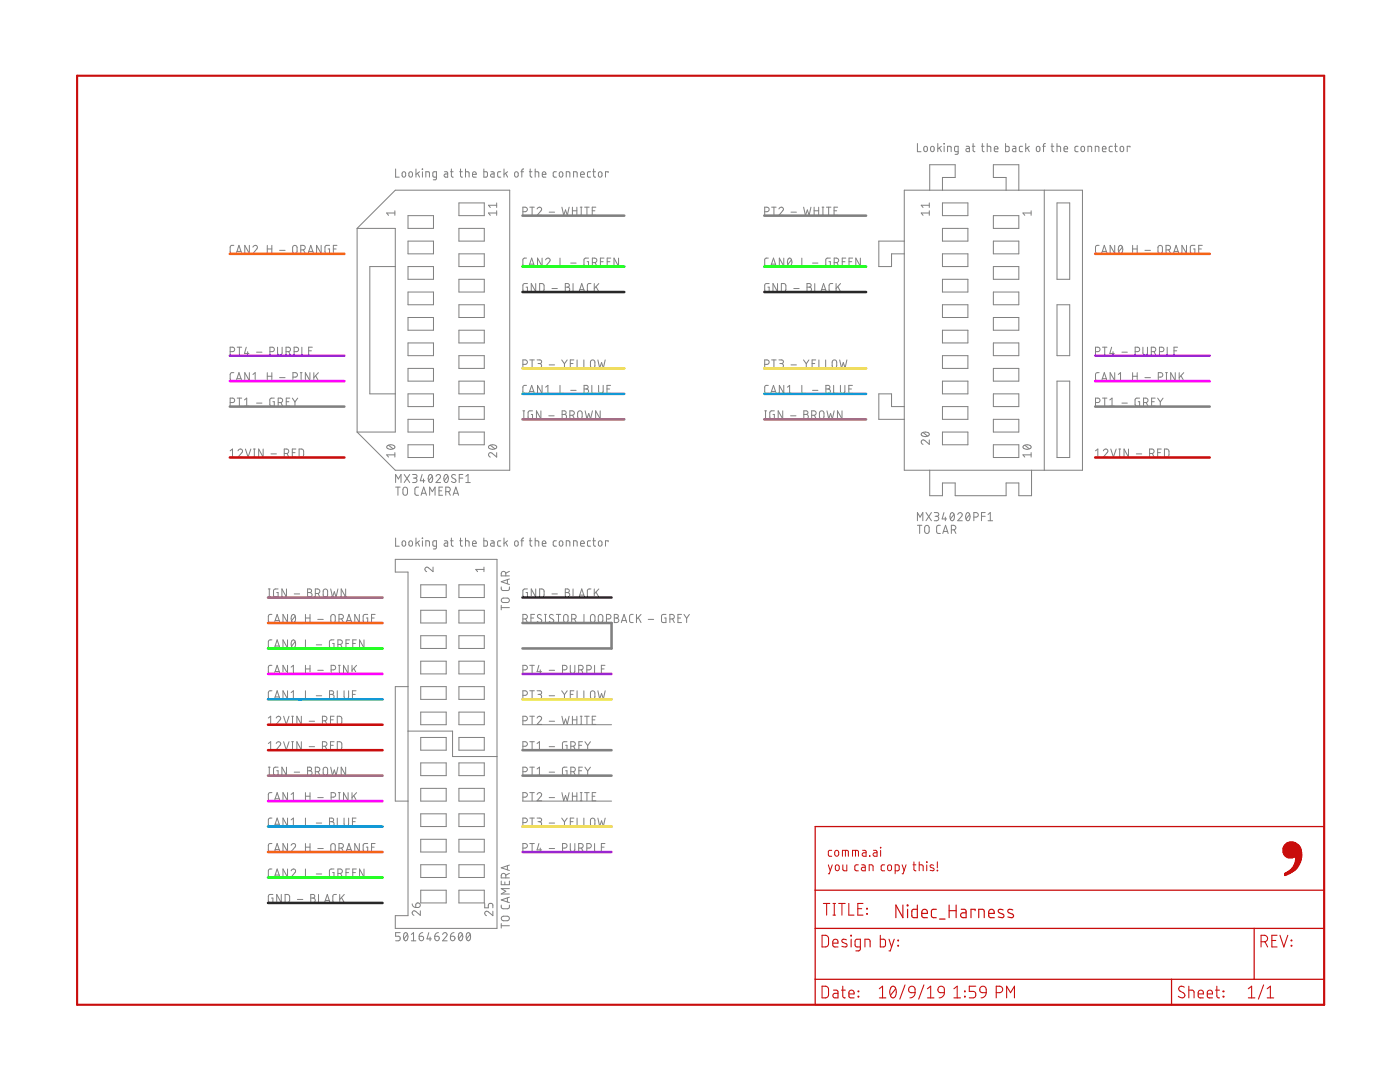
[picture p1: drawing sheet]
<svg xmlns="http://www.w3.org/2000/svg" width="279mm" height="216mm" viewBox="0 0 279 216" stroke-linecap="round" stroke-linejoin="round" font-family="sans-serif">
<g fill="none" stroke="#808080" stroke-width=".2">
<path d="M79 33.7v1.6h.7M80.3 34.4l.3-.1 .3 .1 .1 .6a.36 .36 0 0 1-.4 .3 .36 .36 0 0 1-.4-.3zM81.7 34.4l.3-.1 .2 .1 .1 .6a.36 .36 0 0 1-.3 .3 .36 .36 0 0 1-.4-.3zM83 33.7v1.6M83.3 34.6l.4 .7M83.7 34.3l-.7 .5M84.3 33.7v.1zM84.3 34.3v1M85 35.3v-1l.7 .1v.9M87.1 35.3h-.5l-.2-.1 .1-.9h.6v1.5l-.6 .1M88.7 34.3h.5l.1 .2v.8h-.5l-.2-.2 .1-.3 .6-.1M89.9 34.3h.5"/>
<path d="M90.1 33.7v1.5l.3 .1M91.7 34.3h.6M91.9 33.7v1.5l.4 .1M92.9 34.3l.7 .1v.9M92.9 33.7v1.6M94.3 34.8h.7a.38 .38 0 0 0-.2-.5 .38 .38 0 0 0-.5 .3l.1 .7h.6M96.6 33.7v1.6h.5l.2-.2v-.7l-.2-.1h-.5M98 34.3h.4l.2 .2v.8h-.5l-.2-.2 .1-.3 .6-.1M99.9 34.3h-.4l-.2 .2 .1 .8h.5M100.6 33.7v1.6M100.9 34.6l.4 .7M101.3 34.3l-.7 .5"/>
<path d="M102.8 34.4l.3-.1 .2 .1 .1 .6a.36 .36 0 0 1-.3 .3 .36 .36 0 0 1-.4-.3zM103.9 34.3h.6M104.5 33.7l-.2 .1-.2 .2v1.3M105.6 34.3h.6M105.8 33.7v1.5l.4 .1M106.8 34.3l.7 .1v.9M106.8 33.7v1.6M108.2 34.8h.7a.38 .38 0 0 0-.2-.5 .38 .38 0 0 0-.5 .3l.1 .7h.6M111 34.3h-.4l-.2 .2 .1 .8h.5M111.7 34.4l.3-.1 .2 .1 .1 .6a.36 .36 0 0 1-.3 .3 .36 .36 0 0 1-.4-.3zM113 35.3v-1l.7 .1v.9M114.5 35.3v-1l.6 .1 .1 .9"/>
<path d="M115.9 34.8h.7a.38 .38 0 0 0-.3-.5 .38 .38 0 0 0-.4 .3l.1 .7h.6M117.9 34.3h-.5l-.2 .1v.8l.2 .1h.5M118.3 34.3h.6M118.5 33.7v1.5l.4 .1M119.5 34.4l.3-.1 .2 .1 .1 .6a.36 .36 0 0 1-.3 .3 .36 .36 0 0 1-.4-.3zM121.4 34.4v-.1h-.6v1M180.5 38h35.5v55.8h-35.5zM183.1 28.6v1.7h.7M184.5 29.3l.2-.1 .3 .1 .1 .6a.36 .36 0 0 1-.4 .4 .36 .36 0 0 1-.3-.4zM185.5 38v-5.1h5.1v2.5h-2.5v2.6M185.8 29.3l.3-.1 .2 .1 .1 .6a.36 .36 0 0 1-.3 .4 .36 .36 0 0 1-.4-.4zM187.2 28.6v1.7"/>
<path d="M187.5 29.5l.4 .8M187.9 29.2l-.7 .5M188.4 28.6l.1 .1zM188.4 29.2v1.1M189.1 30.3v-1.1l.7 .1v1M191.2 30.3l-.5-.1-.2-.1 .1-.8 .6-.1v1.5l-.6 .1M192.8 29.2l.6 .1 .1 1-.7-.2v-.2l.1-.2 .6-.1M194 29.2h.6M194.2 28.6v1.5l.4 .2M195.9 29.2h.5M196 28.6l.1 1.5 .3 .2M197 29.2l.7 .1v1"/>
<path d="M197 28.6v1.7M198.4 29.7h.8a.38 .38 0 0 0-.3-.5 .38 .38 0 0 0-.5 .3l.1 .7 .7 .1M200.7 28.6v1.7l.6-.1 .1-.8-.2-.2h-.5M200.8 38v-2.6h-2.6v-2.5h5.1v5.1M202.1 29.2h.5l.1 .2v.9l-.5-.1-.2-.2 .1-.2 .6-.2M204.1 29.2h-.5l-.2 .2 .1 .8 .6 .1M204.7 28.6v1.7M205 29.5l.4 .8M205.4 29.2l-.7 .5M206.9 29.3l.3-.1 .2 .1 .1 .6a.36 .36 0 0 1-.3 .4 .36 .36 0 0 1-.4-.4zM208.1 29.2h.5M208.4 38v55.8"/>
<path d="M208.6 28.6l-.3 .3v1.4M209.8 29.2h.5M210 28.6v1.5l.3 .2M210.9 29.2l.7 .1 .1 1M210.9 28.6v1.7M212.3 29.7h.8a.38 .38 0 0 0-.3-.5 .38 .38 0 0 0-.5 .3l.1 .7 .7 .1M215.2 29.2h-.5l-.2 .2 .1 .8 .6 .1M215.8 29.3l.3-.1 .2 .1 .2 .6a.36 .36 0 0 1-.4 .4 .36 .36 0 0 1-.4-.4zM217.1 30.3v-1.1l.7 .1 .1 1M218.6 30.3v-1.1l.7 .1v1M220 29.7h.7a.38 .38 0 0 0-.2-.5 .38 .38 0 0 0-.5 .3l.1 .7 .6 .1M222 29.2h-.5l-.1 .2v.8l.6 .1"/>
<path d="M222.4 29.2h.6M222.6 28.6v1.5l.4 .2M223.6 29.3l.3-.1 .3 .1 .1 .6a.36 .36 0 0 1-.4 .4 .36 .36 0 0 1-.4-.4zM225.5 29.4v-.2h-.5v1.1M46.7 49h-.5l-.3 .3 .1 1.2 .7 .1M47.2 50.6l.5-1.6 .5 1.6M47.3 50.2h.8M49.8 49v1.6l-.9-1.6v1.6M50.5 49.3a.44 .44 0 0 1 .6-.3 .44 .44 0 0 1 .1 .7l-.7 .9h.9M52 50.8h.7M53.3 49v1.6M53.3 49.7h1"/>
<path d="M54.3 49v1.6M55.8 50h1.1M58.5 49.1l.3-.1 .4 .1 .1 1a.44 .44 0 0 1-.5 .5 .44 .44 0 0 1-.4-.5zM60 49.9h.5a.46 .46 0 0 0 .4-.5 .46 .46 0 0 0-.4-.4h-.5v1.6M60.6 49.9l.3 .7M61.5 50.6l.5-1.6 .6 1.6M61.6 50.2h.8M64.1 49v1.6l-.9-1.6v1.6M65.8 49h-.7l-.2 .2 .1 1.3 .8 .1v-.9h-.3M66.5 49.7h.6M67.2 49h-.7v1.6h.7M71.3 45.6h7.6v40.6h-7.6"/>
<path d="M71.3 45.6l7.6-7.6h22.8v55.8h-22.8l-7.6-7.6M71.3 45.6v40.6M78.8 42.1v.9M78.8 42.5h-1.6l.3 .5M78.9 53.2h-5.1v25.4h5.1M81.4 43h5.1v2.6h-5.1zM81.4 48.1h5.1v2.6h-5.1zM81.4 53.2h5.1v2.5h-5.1zM81.4 58.3h5.1v2.5h-5.1zM91.6 40.5h5v2.5h-5zM91.6 45.6h5v2.5h-5zM91.6 50.7h5v2.5h-5z"/>
<path d="M91.6 55.7h5v2.6h-5zM99.1 40.5v.9M99.1 42.1v.9M99.1 42.5h-1.6l.4 .5M99.1 41h-1.6l.4 .4M104.4 42.2h.4a.46 .46 0 0 0 .5-.4 .46 .46 0 0 0-.5-.5h-.4v1.7M105.1 51.5h-.5l-.2 .4v1l.2 .2h.5M105.3 56.6h-.7l-.2 .2 .1 1.3 .8 .1v-.9h-.3M105.6 53.1l.5-1.6 .6 1.6M105.7 52.7h.8M105.7 41.3h.9M106.2 41.3v1.7"/>
<path d="M106.9 56.6v1.6l-.9-1.6v1.6M107.2 41.7a.45 .45 0 0 1 .6-.4 .45 .45 0 0 1 .2 .8l-.8 .9h.9M107.7 56.6h.6l.3 .3v1l-.3 .3h-.6zM108.2 51.5v1.6l-.9-1.6v1.6M108.9 51.9a.45 .45 0 0 1 .6-.4 .45 .45 0 0 1 .2 .7l-.8 .9h.9M109.6 42.3h1.1M110.2 57.6h1M110.4 53.3h.7M111.8 51.5v1.6h.7M112.1 41.3l.4 1.7 .4-1.1 .3 1.1 .4-1.7M112.8 56.6h.5a.36 .36 0 0 1 .3 .3 .36 .36 0 0 1-.3 .4 .46 .46 0 0 1 .4 .5 .46 .46 0 0 1-.4 .4h-.5zM112.8 57.3h.5"/>
<path d="M113.9 52.5h1.1M114.2 41.3v1.7M114.2 42.1h.9M114.4 56.6v1.6h.7M115.1 41.3v1.7M115.6 58.2l.5-1.6 .5 1.6M115.7 57.8h.8M115.8 41.3h.4M115.8 43h.4M116 41.3v1.7M116.7 41.3h.9M117.1 41.3v1.7"/>
<path d="M117.5 51.5h-.7l-.2 .2v1.3l.9 .1v-.9h-.3M117.9 56.6h-.5l-.2 .3v1.1l.2 .2h.5M118.2 42.1h.5M118.2 52.4h.5a.46 .46 0 0 0 .4-.4 .46 .46 0 0 0-.4-.5h-.5v1.6M118.6 56.6v1.6M118.8 52.4l.3 .7M118.9 41.3h-.7v1.7h.7M119 57.2l.5 1M119.5 56.6l-.9 1M119.8 52.2h.6M120.5 51.5h-.7v1.6h.7M121.2 52.2h.5"/>
<path d="M121.9 51.5h-.7v1.6h.7M123.4 51.5v1.6l-.9-1.6v1.6M152.6 42.2h.5a.46 .46 0 0 0 .4-.4 .46 .46 0 0 0-.4-.5h-.5v1.7M153.3 51.5h-.5l-.2 .4v1l.2 .2h.5M153.5 56.6h-.7l-.2 .2v1l.2 .4h.7v-.9h-.3M153.8 53.1l.6-1.6 .5 1.6M154 52.7h.8M154 41.3h.9M154.5 41.3v1.7M155.2 56.6v1.6l-.9-1.6v1.6M155.4 41.7a.44 .44 0 0 1 .7-.4 .44 .44 0 0 1 .1 .8l-.8 .9h1M155.9 56.6h.7l.2 .3v.8l-.2 .5h-.7z"/>
<path d="M156.4 51.5v1.6l-.9-1.6v1.6M157.4 51.6l.2-.1a.95 .95 0 0 1 0 1.6 1.04 1.04 0 0 1-.2-1.5zM157.9 42.3h1M157.9 51.9l-.7 .9M158.4 57.6h1.1M158.6 53.3h.8M160 51.5v1.6h.7M160.4 41.3l.3 1.7 .4-1.1 .4 1.1 .3-1.7M161.1 56.6h.4a.36 .36 0 0 1 .4 .3 .36 .36 0 0 1-.4 .4 .46 .46 0 0 1 .5 .5 .46 .46 0 0 1-.5 .4h-.4zM161.1 57.3h.4M162.2 52.5h1M162.5 42.1h.9"/>
<path d="M162.5 41.3v1.7M162.6 56.6v1.6h.7M163.4 41.3v1.7M163.8 58.2l.6-1.6 .5 1.6M164 57.8h.8M164.1 41.3h.3M164.1 43h.3M164.2 41.3v1.7M164.9 41.3h.9M165.4 41.3v1.7M165.7 51.5h-.7l-.2 .2v1.1l.2 .3h.7v-.9h-.3M166.2 56.6h-.5l-.2 .3 .1 1.2 .6 .1"/>
<path d="M166.5 42.1h.5M166.5 52.4h.4a.46 .46 0 0 0 .5-.4 .46 .46 0 0 0-.5-.5h-.4v1.6M166.9 56.6v1.6M167 52.4l.4 .7M167.2 41.3h-.7v1.7h.7M167.2 57.2l.5 1M167.7 56.6l-.8 1M168.1 52.2h.5M168.8 51.5h-.7v1.6h.7M169.4 52.2h.6M170.2 51.5h-.8v1.6h.8M171.7 51.5v1.6l-.9-1.6v1.6"/>
<path d="M180.5 48.1h-5.1v5.1h2.5v-2.5h2.6M185.5 42.5h-1.6l.3 .5M185.5 41h-1.6l.3 .4M185.5 40.5v.9M185.5 42.1v.9M188.1 40.5h5.1v2.5h-5.1zM188.1 45.6h5.1v2.5h-5.1zM188.1 50.7h5.1v2.5h-5.1zM188.1 55.7h5.1v2.6h-5.1zM198.2 43h5.1v2.6h-5.1zM198.2 48.1h5.1v2.6h-5.1zM198.2 53.2h5.1v2.5h-5.1z"/>
<path d="M198.2 58.3h5.1v2.5h-5.1zM205.8 42.5h-1.6l.3 .5M205.8 42.1v.9M210.9 40.5h2.6v15.2h-2.6zM219.4 49h-.5l-.3 .3 .1 1.2 .7 .1M219.9 50.6l.5-1.6 .5 1.6M220 50.2h.8M222.5 49v1.6l-.9-1.6v1.6M223.4 49.1l.2-.1a.97 .97 0 0 1 0 1.6 1.02 1.02 0 0 1-.2-1.5zM224 49.3l-.7 .9M224.7 50.8h.7M226 49.7h.9"/>
<path d="M226 49v1.6M226.9 49v1.6M228.5 50h1.1M231.2 49.1l.3-.1 .4 .1 .1 1a.44 .44 0 0 1-.5 .5 .44 .44 0 0 1-.4-.5zM232.7 49.9h.5a.46 .46 0 0 0 .4-.5 .46 .46 0 0 0-.4-.4h-.5v1.6M233.3 49.9l.3 .7M234.2 50.6l.5-1.6 .6 1.6M234.3 50.2h.8M236.8 49v1.6l-.9-1.6v1.6M238.5 49h-.7l-.2 .2v1l.2 .3 .7 .1v-.9h-.3M239.2 49.7h.6M239.9 49h-.7v1.6h.7"/>
<path d="M45.9 70.2h.5a.44 .44 0 0 0 .4-.5 .44 .44 0 0 0-.4-.4h-.5v1.6M46.7 74.4h-.5l-.3 .3 .1 1.1 .2 .1 .5 .1M47.2 76l.5-1.6 .5 1.6M47.3 75.6h.8M47.3 69.3h.9M47.3 79.4h.9M47.8 69.3v1.6M47.8 79.4v1.6M48.8 79.8l.4-.4v1.6M49.1 69.3l-.3 1.2h.9M49.4 70.2v.7M49.8 74.4v1.6l-.9-1.6v1.6"/>
<path d="M50.5 76h.9M50.5 74.7l.4-.3v1.6M51.2 70.3h1.1M52 76.2h.7M53.3 74.4v1.6M53.3 75.1h1M53.9 70.2h.4a.44 .44 0 0 0 .5-.5 .44 .44 0 0 0-.5-.4h-.4v1.6M54.3 74.4v1.6M54.7 79.4l-.6 .1-.2 .2-.1 1 .3 .3h.6v-.8h-.2M55.4 69.3v1.1a.46 .46 0 0 0 .4 .5 .46 .46 0 0 0 .5-.5v-1.1M55.8 75.4h1.1M57.1 70.2h.4a.44 .44 0 0 0 .5-.5 .44 .44 0 0 0-.5-.4h-.4v1.6"/>
<path d="M57.6 70.2l.4 .7M57.8 79.4h-.7v1.6h.7M58.3 79.4l.6 .8M58.5 75.2h.4a.44 .44 0 0 0 .5-.4 .44 .44 0 0 0-.5-.4h-.4v1.6M58.7 70.2h.5a.44 .44 0 0 0 .4-.5 .44 .44 0 0 0-.4-.4h-.5v1.6M59.4 79.4l-.5 .8M59.9 76h.4M59.9 74.4h.4M60.1 74.4v1.6M60.2 69.3v1.6h.8M61.6 70h.5M61.8 74.4v1.6l-.9-1.6v1.6"/>
<path d="M62.3 69.3h-.7v1.6h.7M62.6 74.4v1.6M63 75l.5 1M63.5 74.4l-.9 1M81.4 63.4h5.1v2.5h-5.1zM81.4 68.4h5.1v2.6h-5.1zM81.4 73.5h5.1v2.6h-5.1zM81.4 78.6h5.1v2.5h-5.1zM91.6 60.8h5v2.6h-5zM91.6 65.9h5v2.5h-5zM91.6 71h5v2.5h-5zM91.6 76.1h5v2.5h-5z"/>
<path d="M104.4 72.7h.4a.44 .44 0 0 0 .5-.4 .44 .44 0 0 0-.5-.5h-.4v1.6M105.1 76.9h-.5l-.2 .4v1l.2 .2h.5M105.6 78.5l.5-1.6 .6 1.6M105.7 78.1h.8M105.7 71.8h.9M106.2 71.8v1.6M107.2 71.8h.5a.36 .36 0 0 1 .4 .4 .36 .36 0 0 1-.4 .3h-.3M107.7 72.5a.44 .44 0 0 1 .4 .5 .44 .44 0 0 1-.4 .4h-.5M108.2 76.9v1.6l-.9-1.6v1.6M108.9 78.5h.9M108.9 77.3l.4-.4v1.6M109.6 72.8h1.1"/>
<path d="M110.4 78.7h.7M111.8 76.9v1.6h.7M112.1 71.8l.5 .8M112.6 72.6v.8M113.2 71.8l-.6 .8M113.8 72.5h.6M113.9 77.9h1.1M114.5 71.8h-.7v1.6h.7M115.2 71.8v1.6h.7M116.5 71.8v1.6h.7M116.6 76.9h.4a.36 .36 0 0 1 .4 .4 .36 .36 0 0 1-.4 .3 .44 .44 0 0 1 .5 .5 .44 .44 0 0 1-.5 .4h-.4zM116.6 77.6h.4"/>
<path d="M118 71.9l.3-.1 .3 .1 .1 1.1a.44 .44 0 0 1-.4 .4 .44 .44 0 0 1-.5-.4zM118.1 76.9v1.6h.7M119.3 71.8l.4 1.6 .4-1.1 .3 1.1 .4-1.6M119.5 76.9v1.2a.46 .46 0 0 0 .4 .4 .46 .46 0 0 0 .5-.4v-1.2M121.1 77.6h.6M121.9 76.9h-.8v1.6h.8M152.6 72.7h.5a.44 .44 0 0 0 .4-.4 .44 .44 0 0 0-.4-.5h-.5v1.6M153.3 76.9h-.5l-.2 .4v1l.2 .2h.5M153.8 78.5l.6-1.6 .5 1.6M154 78.1h.8M154 71.8h.9M154.5 71.8v1.6"/>
<path d="M155.4 71.8h.6a.36 .36 0 0 1 .4 .4 .36 .36 0 0 1-.4 .3h-.4M155.9 72.5a.44 .44 0 0 1 .5 .5 .44 .44 0 0 1-.5 .4h-.5M156.4 76.9v1.6l-.9-1.6v1.6M157.1 78.5h1M157.1 77.3l.5-.4v1.6M157.9 72.8h1M158.6 78.7h.8M160 76.9v1.6h.7M160.4 71.8l.5 .8M160.9 72.6v.8M161.4 71.8l-.5 .8M162.1 72.5h.5"/>
<path d="M162.2 77.9h1M162.8 71.8h-.7v1.6h.7M163.4 71.8v1.6h.7M164.8 71.8v1.6h.7M164.8 76.9h.5a.36 .36 0 0 1 .3 .4 .36 .36 0 0 1-.3 .3 .44 .44 0 0 1 .4 .5 .44 .44 0 0 1-.4 .4h-.5zM164.8 77.6h.5M166.2 71.9l.3-.1 .4 .1 .1 1.1a.46 .46 0 0 1-.5 .4 .46 .46 0 0 1-.4-.4zM166.4 76.9v1.6h.7M167.6 71.8l.3 1.6 .4-1.1 .4 1.1 .3-1.6M167.7 76.9v1.2a.44 .44 0 0 0 .5 .4 .44 .44 0 0 0 .4-.4v-1.2M169.4 77.6h.5M170.1 76.9h-.7v1.6h.7"/>
<path d="M188.1 60.8h5.1v2.6h-5.1zM188.1 65.9h5.1v2.5h-5.1zM188.1 71h5.1v2.5h-5.1zM188.1 76.1h5.1v2.5h-5.1zM198.2 63.4h5.1v2.5h-5.1zM198.2 68.4h5.1v2.6h-5.1zM198.2 73.5h5.1v2.6h-5.1zM198.2 78.6h5.1v2.5h-5.1zM210.9 60.8h2.6v10.2h-2.6zM210.9 76.1h2.6v15.2h-2.6zM218.6 70.2h.5a.44 .44 0 0 0 .4-.5 .44 .44 0 0 0-.4-.4h-.5v1.6M219.4 74.4h-.5l-.3 .3 .1 1.1 .2 .1 .5 .1"/>
<path d="M219.9 76l.5-1.6 .5 1.6M220 75.6h.8M220 69.3h.9M220 79.4h.9M220.5 69.3v1.6M220.5 79.4v1.6M221.5 79.8l.4-.4v1.6M221.8 69.3l-.3 1.2h.9M222.1 70.2v.7M222.5 74.4v1.6l-.9-1.6v1.6M223.2 76h.9M223.2 74.7l.4-.3v1.6"/>
<path d="M223.9 70.3h1.1M224.7 76.2h.7M226 75.1h.9M226 74.4v1.6M226.5 70.2h.5a.44 .44 0 0 0 .5-.5 .44 .44 0 0 0-.5-.4h-.5v1.6M226.9 74.4v1.6M227.4 79.4l-.6 .1-.2 .2-.1 1 .3 .3h.6v-.8h-.2M228.1 69.3v1.1a.46 .46 0 0 0 .4 .5 .46 .46 0 0 0 .5-.5v-1.1M228.5 75.4h1.1M229.8 70.2h.4a.44 .44 0 0 0 .5-.5 .44 .44 0 0 0-.5-.4h-.4v1.6M230.3 70.2l.4 .7M230.5 79.4h-.7v1.6h.7"/>
<path d="M231 79.4l.6 .8M231.2 75.2h.4a.44 .44 0 0 0 .5-.4 .44 .44 0 0 0-.5-.4h-.4v1.6M231.4 70.2h.5a.44 .44 0 0 0 .4-.5 .44 .44 0 0 0-.4-.4h-.5v1.6M232.1 79.4l-.5 .8M232.6 76h.4M232.6 74.4h.4M232.8 74.4v1.6M232.9 69.3v1.6h.8M234.3 70h.5M234.5 74.4v1.6l-.9-1.6v1.6M235 69.3h-.7v1.6h.7M235.3 74.4v1.6"/>
<path d="M235.7 75l.5 1M236.2 74.4l-.9 1M45.9 80.3h.5a.44 .44 0 0 0 .4-.4 .44 .44 0 0 0-.4-.5h-.5v1.6M45.9 90l.5-.4v1.6M45.9 91.2h.9M47.5 90a.45 .45 0 0 1 .6-.4 .45 .45 0 0 1 .2 .7l-.8 .9h.9M48.8 81h.9M49 89.6l.5 1.6 .6-1.6M50.6 91.2h.3M50.6 89.6h.3M50.8 89.6v1.6M51.2 80.4h1.1"/>
<path d="M52.5 89.6v1.6l-.9-1.6v1.6M54.1 90.6h1.1M55.5 80.3h.5a.44 .44 0 0 0 .4-.4 .44 .44 0 0 0-.4-.5h-.5v1.6M56 80.3l.4 .7M56.7 90.5h.5a.44 .44 0 0 0 .4-.5 .44 .44 0 0 0-.4-.4h-.5v1.6M57.1 80.2h.6M57.3 90.5l.3 .7M58.3 90.3h.6M58.9 80.2v.8M59.1 89.6h-.8v1.6h.8M59.7 89.6h.6l.3 .3v.9l-.3 .4h-.6zM77.3 89a1 1 0 0 1 1.5 .2 .95 .95 0 0 1-1.6 0z"/>
<path d="M77.5 88.8l.9 .8M78.8 90.8h-1.6l.3 .4M78.8 90.3v.9M79 96.3v-1.6l.5 .9 .5-.9v1.6M79 97.2h.9M79.4 97.2v1.6M80.5 97.3l.4-.1 .3 .1 .1 1.1a.46 .46 0 0 1-.4 .4 .46 .46 0 0 1-.5-.4zM80.7 94.7l1.1 1.6M81.4 83.7h5.1v2.5h-5.1zM81.4 88.8h5.1v2.5h-5.1zM81.8 94.7l-1.1 1.6M82.3 94.7h.6a.36 .36 0 0 1 .3 .3 .36 .36 0 0 1-.3 .4h-.4"/>
<path d="M82.8 95.4a.44 .44 0 0 1 .4 .4 .44 .44 0 0 1-.4 .5h-.5M83.5 97.2l-.6 .1-.1 .3v1l.2 .2h.5M84 98.8l.6-1.6 .5 1.6M84.2 98.4h.8M84.2 94.7l-.3 1.2h.9M84.5 95.6v.7M85.7 94.8l.2-.1a.95 .95 0 0 1 0 1.6 1 1 0 0 1-.2-1.5zM85.7 98.8v-1.6l.6 .9 .5-.9v1.6M86.3 95l-.8 .9M87 95a.44 .44 0 0 1 .6-.3 .44 .44 0 0 1 .2 .7l-.8 .9h.9M87.6 97.9h.6M88.3 97.2h-.7v1.6h.7"/>
<path d="M88.8 94.8l.2-.1a.93 .93 0 0 1 0 1.6 .98 .98 0 0 1-.2-1.5zM89 98.1h.4a.46 .46 0 0 0 .5-.4 .46 .46 0 0 0-.5-.5h-.4v1.6M89.4 95l-.7 .9M89.5 98.1l.4 .7M90.4 98.8l.6-1.6 .5 1.6M90.6 98.4h.8M90.9 94.8l-.5-.1-.3 .3 .1 .3 .6 .3a.38 .38 0 0 1 .1 .5 .38 .38 0 0 1-.5 .2l-.3-.2M91.6 81.1h5v2.6h-5zM91.6 86.2h5v2.6h-5zM91.7 95.4h.7M92.4 94.7h-.7v1.6M93 96.3h.9"/>
<path d="M93 95l.4-.3v1.6M97.6 89a1 1 0 0 1 1.5 .2 .95 .95 0 0 1-1.6 0zM97.9 88.8l.9 .8M99.1 90.3v.9l-.9-.8a.44 .44 0 0 0-.7 .2 .44 .44 0 0 0 .4 .6M104.4 83.6h.3M104.4 82h.3M104.5 82v1.6M106.3 82h-.7l-.2 .2v1l.2 .4h.7v-.9h-.3M107.9 82v1.6l-.8-1.6v1.6M109.5 83h1.1M112.2 82h.4a.36 .36 0 0 1 .4 .3 .36 .36 0 0 1-.4 .4 .44 .44 0 0 1 .5 .4 .44 .44 0 0 1-.5 .5h-.4zM112.2 82.7h.4"/>
<path d="M113.7 82.9h.5a.44 .44 0 0 0 .4-.5 .44 .44 0 0 0-.4-.4h-.5v1.6M114.3 82.9l.3 .7M115.4 82.1l.3-.1 .4 .1 .1 1a.46 .46 0 0 1-.5 .5 .46 .46 0 0 1-.4-.5v-.7zM116.8 82l.3 1.6 .4-1.1 .4 1.1 .3-1.6M119.8 82v1.6l-.9-1.6v1.6M152.6 83.6h.4M152.6 82h.4M152.8 82v1.6M154.5 82h-.6l-.2 .2-.1 1 .3 .4h.6v-.9h-.2M156.2 82v1.6l-.9-1.6v1.6M157.8 83h1.1M160.4 82h.5a.36 .36 0 0 1 .3 .3 .36 .36 0 0 1-.3 .4 .44 .44 0 0 1 .4 .4 .44 .44 0 0 1-.4 .5h-.5z"/>
<path d="M160.4 82.7h.5M162 82.9h.4a.44 .44 0 0 0 .5-.5 .44 .44 0 0 0-.5-.4h-.4v1.6M162.5 82.9l.4 .7M163.7 82.1l.3-.1 .3 .1 .1 1a.46 .46 0 0 1-.4 .5 .46 .46 0 0 1-.5-.5zM165 82l.4 1.6 .4-1.1 .3 1.1 .4-1.6M168 82v1.6l-.9-1.6v1.6M180.5 81.1h-2.6v-2.5h-2.5v5.1h5.1M184 86.4a.98 .98 0 0 1 1.5 .3 .93 .93 0 0 1-1.6 0zM184.2 86.3l.9 .7M185.5 87.8v.9l-.9-.8a.44 .44 0 0 0-.7 .1 .44 .44 0 0 0 .3 .7M185.5 93.8v5.1h2.6v-2.5h2.5v2.5h10.2v-2.5h2.5v2.5h2.6v-5.1M188.1 81.1h5.1v2.6h-5.1z"/>
<path d="M188.1 86.2h5.1v2.6h-5.1zM198.2 83.7h5.1v2.5h-5.1zM198.2 88.8h5.1v2.5h-5.1zM204.3 89a1 1 0 0 1 1.5 .2 .95 .95 0 0 1-1.6 0zM204.5 88.8l.9 .8M205.8 90.8h-1.6l.3 .4M205.8 90.3v.9M218.6 80.3h.5a.44 .44 0 0 0 .4-.4 .44 .44 0 0 0-.4-.5h-.5v1.6M218.6 91.2h.9M218.6 90l.5-.4v1.6M220.2 90a.44 .44 0 0 1 .6-.4 .44 .44 0 0 1 .2 .7l-.8 .9h.9M221.5 81h.9"/>
<path d="M221.7 89.6l.5 1.6 .6-1.6M223.3 91.2h.3M223.3 89.6h.3M223.5 89.6v1.6M223.9 80.4h1.1M225.2 89.6v1.6l-.9-1.6v1.6M226.8 90.6h1.1M228.2 80.3h.5a.44 .44 0 0 0 .4-.4 .44 .44 0 0 0-.4-.5h-.5v1.6M228.7 80.3l.4 .7M229.4 90.5h.5a.44 .44 0 0 0 .4-.5 .44 .44 0 0 0-.4-.4h-.5v1.6M229.8 80.2h.6M230 90.5l.3 .7"/>
<path d="M231 90.3h.6M231.6 80.2v.8M231.8 89.6h-.8v1.6h.8M232.4 89.6h.6l.3 .3v.9l-.3 .4h-.6zM53.6 119.1h.3M53.6 117.5h.3M53.7 117.5v1.6M55.5 117.5h-.6l-.3 .3v1.1l.2 .2h.7v-.9h-.3M57.2 117.5v1.6l-.9-1.6v1.6M58.7 118.5h1.1M61.4 117.5h.4a.36 .36 0 0 1 .4 .4 .36 .36 0 0 1-.4 .3 .46 .46 0 0 1 .5 .5 .46 .46 0 0 1-.5 .4h-.4zM61.4 118.2h.4"/>
<path d="M62.9 118.4h.5a.46 .46 0 0 0 .4-.4 .46 .46 0 0 0-.4-.5h-.5v1.6M63.5 118.4l.3 .7M64.6 117.7l.3-.2 .5 .3v.9a.44 .44 0 0 1-.5 .4 .44 .44 0 0 1-.4-.4zM66 117.5l.4 1.6 .3-1 .4 1 .3-1.6M69 117.5v1.6l-.9-1.6v1.6M78.9 111.6h20.3v73.7h-20.3v-2.6h2.5v-68.5h-2.5zM79 107.4v1.6h.7M80.3 108l.3-.1 .3 .1 .1 .6a.36 .36 0 0 1-.4 .4 .36 .36 0 0 1-.4-.4zM81.7 108l.3-.1 .2 .1 .1 .6a.36 .36 0 0 1-.3 .4 .36 .36 0 0 1-.4-.4zM83 107.4v1.6M83.3 108.2l.4 .8M83.7 107.9l-.7 .6"/>
<path d="M84 116.7h5v2.5h-5zM84.3 107.4v.1zM84.3 107.9v1.1M85 109v-1.1l.7 .1v1M86.4 113.2v.9l-.9-.8a.44 .44 0 0 0-.7 .1 .44 .44 0 0 0 .4 .7M87.1 109h-.5l-.2-.2v-.6l.2-.3h.5v1.4l-.1 .2h-.5M88.7 107.9h.5l.1 .3v.8h-.5l-.2-.2 .1-.3 .6-.1M89.9 107.9h.5M90.1 107.4v1.4l.3 .2M91.6 116.7h5v2.5h-5zM91.7 107.9h.6M91.9 107.4v1.4l.4 .2"/>
<path d="M92.9 107.9l.7 .1v1M92.9 107.4v1.6M94.3 108.5h.7a.39 .39 0 0 0-.2-.6 .39 .39 0 0 0-.5 .4l.1 .6 .6 .1M96.6 107.4v1.6l.5-.1 .2-.2v-.6l-.2-.2h-.5M96.6 113.6h-1.6l.3 .5M96.6 113.2v.9M98 107.9h.4l.2 .3v.8h-.5l-.2-.2 .1-.3 .6-.1M99.9 107.9h-.4l-.2 .3 .1 .7 .5 .1M100 117.1l.1 .5 .3 .2h1l.2-.2 .1-.5M100.2 119.5l1-.2a.44 .44 0 0 1 .5 .5 .44 .44 0 0 1-.5 .4l-1-.1-.2-.3zM100.6 107.4v1.6M100.9 108.2l.4 .8"/>
<path d="M100.9 114.9v-.5a.46 .46 0 0 0-.4-.4 .46 .46 0 0 0-.5 .4v.5h1.7M101.3 115.7v.8M101.3 107.9l-.7 .6M101.7 115.5l-1.7 .6 1.7 .5M101.7 114l-.8 .4M102.8 108l.3-.1 .2 .1 .1 .6a.36 .36 0 0 1-.3 .4 .36 .36 0 0 1-.4-.4zM103.9 107.9h.6M104.5 107.4h-.2l-.2 .2v1.4M105.3 117.5h-.6l-.3 .3v1.1l.2 .2h.7v-.9h-.3M105.6 107.9h.6M105.8 107.4v1.4l.4 .2M106.8 107.9l.7 .1v1"/>
<path d="M106.8 107.4v1.6M106.9 117.5v1.6l-.9-1.6v1.6M107.7 117.5l.6 .1 .3 .2v1.1l-.3 .2h-.6zM108.2 108.5h.7a.38 .38 0 0 0-.2-.6 .38 .38 0 0 0-.5 .4l.1 .6 .6 .1M110.2 118.5h1M111 107.9h-.4l-.2 .3 .1 .7 .5 .1M111.7 108l.3-.1 .2 .1 .1 .6a.36 .36 0 0 1-.3 .4 .36 .36 0 0 1-.4-.4zM112.8 117.5h.5a.36 .36 0 0 1 .3 .4 .36 .36 0 0 1-.3 .3 .46 .46 0 0 1 .4 .5 .46 .46 0 0 1-.4 .4h-.5zM112.8 118.2h.5M113 109v-1.1l.7 .1v1M114.4 117.5v1.6h.7M114.5 109v-1.1l.6 .1 .1 1"/>
<path d="M115.6 119.1l.5-1.6 .5 1.6M115.7 118.7h.8M115.9 108.5h.7a.39 .39 0 0 0-.2-.6 .39 .39 0 0 0-.5 .4l.1 .6 .6 .1M117.9 107.9h-.5l-.2 .2v.7l.2 .2h.5M117.9 117.5l-.5 .1-.2 .3v1l.2 .2h.5M118.3 107.9h.6M118.5 107.4v1.4l.4 .2M118.6 117.5v1.6M119 118.2l.5 .9M119.5 117.5l-.9 1M119.5 108l.3-.1 .2 .1 .1 .6a.36 .36 0 0 1-.3 .4 .36 .36 0 0 1-.4-.4zM121.4 108.1v-.2h-.6v1.1"/>
<path d="M183.1 103.9v-1.6l.5 .9 .6-.9v1.6M183.1 104.8h.9M183.5 104.8v1.6M184.7 105l.3-.2 .3 .2 .1 1a.46 .46 0 0 1-.4 .4 .46 .46 0 0 1-.5-.4v-.7zM184.8 102.3l1.1 1.6M185.9 102.3l-1.1 1.6M186.5 102.3h.5a.37 .37 0 0 1 .4 .3 .37 .37 0 0 1-.4 .4h-.4M186.9 103a.44 .44 0 0 1 .5 .5 .44 .44 0 0 1-.5 .4h-.4M187.7 104.8l-.5 .1-.3 .3 .1 1 .2 .2h.5M188.2 106.4l.5-1.6 .5 1.6M188.3 106h.8M188.4 102.3l-.4 1.2h.9"/>
<path d="M188.7 103.2v.7M189.8 102.4l.2-.1a.97 .97 0 0 1 0 1.6 1 1 0 0 1-.2-1.5zM189.9 105.7h.4a.46 .46 0 0 0 .5-.4 .46 .46 0 0 0-.5-.5h-.4v1.6M190.4 102.7l-.7 .8M190.4 105.7l.4 .7M191.1 102.7a.45 .45 0 0 1 .7-.4 .45 .45 0 0 1 .1 .7l-.8 .9h.9M192.9 102.4l.3-.1a.97 .97 0 0 1 0 1.6 1 1 0 0 1-.3-1.5zM193.5 102.7l-.7 .8M194.4 103.2h.4a.46 .46 0 0 0 .4-.5 .46 .46 0 0 0-.4-.4h-.4v1.6M195.9 103h.7M196.6 102.3h-.7v1.6M197.2 103.9h.9"/>
<path d="M197.2 102.7l.4-.4v1.6M54.3 137.8l-.5 .1-.2 .3 .1 1.2 .6 .1M54.3 127.7l-.6 .1-.1 .2 .1 1.2 .6 .1M54.3 122.6l-.6 .1-.1 .3v1l.2 .2h.5M54.3 132.8h-.5l-.2 .3 .1 1.2 .6 .1M54.8 139.5l.5-1.7 .6 1.7M54.8 129.3l.5-1.6 .6 1.6M54.8 124.2l.5-1.6 .6 1.6M54.8 134.4l.5-1.6 .6 1.6M54.9 139.1h.8M54.9 128.9h.8M54.9 123.8h.8"/>
<path d="M54.9 134h.8M57.4 122.6v1.6l-.9-1.6v1.6M57.4 127.7v1.6l-.9-1.6v1.6M57.4 132.8v1.6l-.9-1.6v1.6M57.4 137.8v1.7l-.9-1.7v1.7M58.1 134.4h.9M58.1 139.5h.9M58.1 133.1l.4-.3v1.6M58.1 138.2l.4-.4v1.7M58.3 127.8l.2-.1a.97 .97 0 0 1 0 1.6 1.02 1.02 0 0 1-.2-1.5zM58.3 122.7l.2-.1a.97 .97 0 0 1 0 1.6 1.02 1.02 0 0 1-.2-1.5zM58.9 128l-.7 .9"/>
<path d="M58.9 123l-.7 .9M59.6 139.6h.7M59.6 129.5h.7M59.6 124.4h.7M59.6 134.6h.7M61 133.5h.9M61 137.8v1.7h.7M61 122.6v1.6M61 127.7v1.6h.7M61 132.8v1.6M61 123.3h.9M61.9 122.6v1.6"/>
<path d="M61.9 132.8v1.6M63.1 138.8h1.1M63.1 128.7h1.1M63.4 133.8h1.1M63.4 123.6h1.1M65.8 137.8h.4a.36 .36 0 0 1 .4 .4 .36 .36 0 0 1-.4 .4 .46 .46 0 0 1 .5 .4 .46 .46 0 0 1-.5 .5h-.4zM65.8 138.6h.4M66.1 133.7h.4a.46 .46 0 0 0 .5-.5 .46 .46 0 0 0-.5-.4h-.4v1.6M66.1 122.7l.4-.1 .4 .3v.9a.44 .44 0 0 1-.4 .4 .44 .44 0 0 1-.5-.4zM66.7 127.7h-.6l-.3 .2-.1 1 .3 .4h.7v-.9h-.3M67.3 137.8v1.7h.8M67.4 128.6h.5a.46 .46 0 0 0 .4-.5 .46 .46 0 0 0-.4-.4h-.5v1.6"/>
<path d="M67.5 132.8h.4M67.5 134.4h.4M67.6 123.5h.5a.46 .46 0 0 0 .4-.4 .46 .46 0 0 0-.4-.5h-.5v1.6M67.7 132.8v1.6M68 128.6l.3 .7M68.2 123.5l.3 .7M68.7 137.8v1.2a.46 .46 0 0 0 .4 .5 .46 .46 0 0 0 .5-.5v-1.2M69 128.4h.6M69.1 124.2l.5-1.6 .6 1.6M69.2 123.8h.8M69.5 132.8v1.6l-.9-1.6v1.6M69.8 127.7h-.8v1.6h.8"/>
<path d="M70.3 132.8v1.6M70.3 138.6h.6M70.4 128.4h.5M70.6 133.4l.6 1M71.1 137.8h-.8v1.7h.8M71.1 127.7h-.7v1.6h.7M71.2 132.8l-.9 1M71.7 122.6v1.6l-.9-1.6v1.6M72.6 127.7v1.6l-.8-1.6v1.6M73.4 122.6h-.6l-.3 .2v1.2l.2 .2h.7v-.9h-.3M74.1 123.3h.6M74.9 122.6h-.8v1.6h.8"/>
<path d="M81.4 137h-2.5v22.9h2.5M84 121.8h5v2.5h-5zM84 126.9h5v2.5h-5zM84 131.9h5v2.6h-5zM84 137h5v2.6h-5zM91.6 121.8h5v2.5h-5zM91.6 126.9h5v2.5h-5zM91.6 131.9h5v2.6h-5zM91.6 137h5v2.6h-5zM100 120.8v.9M100 121.2h1.7M104.4 133.7h.4a.46 .46 0 0 0 .5-.5 .46 .46 0 0 0-.5-.4h-.4v1.6"/>
<path d="M104.4 138.7h.4a.46 .46 0 0 0 .5-.4 .46 .46 0 0 0-.5-.5h-.4v1.7M104.4 123.5h.4a.46 .46 0 0 0 .5-.4 .46 .46 0 0 0-.5-.5h-.4v1.6M104.9 123.5l.4 .7M105.7 132.8h.9M105.7 137.8h.9M106 123.3h.5M106.2 132.8v1.6M106.2 137.8v1.7M106.7 122.6h-.7v1.6h.7M107.2 137.8h.5a.36 .36 0 0 1 .4 .4 .36 .36 0 0 1-.4 .4h-.3M107.5 132.8l-.3 1.2h.9M107.7 138.6a.46 .46 0 0 1 .4 .4 .46 .46 0 0 1-.4 .5h-.5"/>
<path d="M107.8 133.7v.7M108 122.7l-.4-.1-.2 .1-.1 .3v.2l.6 .3a.38 .38 0 0 1 .2 .6 .38 .38 0 0 1-.6 .1l-.3-.2M108.7 124.2h.3M108.7 122.6h.3M108.9 122.6v1.6M109.6 133.8h1.1M109.6 138.8h1.1M110.4 122.7l-.4-.1-.3 .1-.1 .3 .1 .2 .6 .3a.38 .38 0 0 1 .2 .6 .38 .38 0 0 1-.6 .1l-.3-.2M111 122.6h.9M111.5 122.6v1.6M112.1 137.8l.5 .8M112.3 133.7h.4a.46 .46 0 0 0 .5-.5 .46 .46 0 0 0-.5-.4h-.4v1.6"/>
<path d="M112.6 122.7l.3-.1 .4 .3 .1 .9a.44 .44 0 0 1-.5 .4 .44 .44 0 0 1-.4-.4zM112.6 138.6v.9M113.2 137.8l-.6 .8M113.8 132.8v1.1a.46 .46 0 0 0 .5 .5 .46 .46 0 0 0 .4-.5v-1.1M113.8 138.6h.6M114.1 123.5h.5a.46 .46 0 0 0 .4-.4 .46 .46 0 0 0-.4-.5h-.5v1.6M114.5 137.8h-.7v1.7h.7M114.6 123.5l.4 .7M115.2 137.8v1.7h.7M115.5 133.7h.5a.46 .46 0 0 0 .4-.5 .46 .46 0 0 0-.4-.4h-.5v1.6M116 133.7l.4 .7M116.5 137.8v1.7h.7"/>
<path d="M116.5 122.6v1.6h.8M117.1 133.7h.5a.46 .46 0 0 0 .4-.5 .46 .46 0 0 0-.4-.4h-.5v1.6M118 138l.3-.2 .3 .2 .1 1a.44 .44 0 0 1-.4 .5 .44 .44 0 0 1-.5-.5zM118 122.7l.3-.1 .4 .3a1.33 1.33 0 0 1-.1 1.2l-.3 .1-.4-.2-.1-.9zM118.7 132.8v1.6h.7M119.3 137.8l.4 1.7 .4-1.1 .3 1.1 .4-1.7M119.5 122.7l.3-.1 .5 .3a1.33 1.33 0 0 1-.1 1.2l-.4 .1-.4-.2v-.9zM120 133.5h.6M120.7 132.8h-.7v1.6h.7M121 123.5h.5a.46 .46 0 0 0 .4-.4 .46 .46 0 0 0-.4-.5h-.5v1.6M122.6 122.6h.4a.36 .36 0 0 1 .4 .4 .36 .36 0 0 1-.4 .3 .46 .46 0 0 1 .5 .5 .46 .46 0 0 1-.5 .4h-.4zM122.6 123.3h.4"/>
<path d="M124 124.2l.5-1.6 .6 1.6M124.1 123.8h.8M126.4 122.6l-.6 .1-.2 .3 .1 1 .2 .2h.5M127 122.6v1.6M127.4 123.2l.5 1M127.9 122.6l-.9 1M129.4 123.6h1.1M132.9 122.6h-.5l-.4 .2v1.1l.2 .3h.7v-.9h-.3M133.7 123.5h.4a.46 .46 0 0 0 .5-.4 .46 .46 0 0 0-.5-.5h-.4v1.6M134.2 123.5l.4 .7M135.3 123.3h.5M136 122.6h-.7v1.6h.7"/>
<path d="M136.5 122.6l.5 .8M137 123.4v.8M137.6 122.6l-.6 .8M53.6 154.7h.3M53.6 153.1h.3M53.6 143.3l.4-.4v1.6M53.6 148.4l.4-.4v1.6M53.6 144.5h.9M53.6 149.6h.9M53.7 153.1v1.6M54.3 158.2h-.5l-.2 .3 .1 1.2 .6 .1M54.8 159.8l.5-1.6 .6 1.6"/>
<path d="M54.9 159.4h.8M55.1 143.3a.44 .44 0 0 1 .6-.4 .44 .44 0 0 1 .2 .7l-.8 .9h.9M55.1 148.4a.44 .44 0 0 1 .6-.4 .44 .44 0 0 1 .2 .7l-.8 .9h.9M55.5 153.1h-.7l-.2 .2 .1 1.3 .8 .1v-.9h-.3M56.6 142.9l.5 1.6 .6-1.6M56.6 148l.5 1.6 .6-1.6M57.2 153.1v1.6l-.9-1.6v1.6M57.4 158.2v1.6l-.9-1.6v1.6M58.1 158.5l.4-.3v1.6M58.1 159.8h.9M58.2 144.5h.4M58.2 142.9h.4"/>
<path d="M58.2 149.6h.4M58.2 148h.4M58.4 142.9v1.6M58.4 148v1.6M58.7 154.1h1.1M59.6 160h.7M60.1 142.9v1.6l-.9-1.6v1.6M60.1 148v1.6l-.9-1.6v1.6M61 158.2v1.6M61 158.9h.9M61.4 153.1h.4a.36 .36 0 0 1 .4 .3 .36 .36 0 0 1-.4 .4 .46 .46 0 0 1 .5 .5 .46 .46 0 0 1-.5 .4h-.4zM61.4 153.8h.4"/>
<path d="M61.7 143.9h1.1M61.7 149h1.1M61.9 158.2v1.6M62.9 154h.5a.46 .46 0 0 0 .4-.5 .46 .46 0 0 0-.4-.4h-.5v1.6M63.4 159.2h1.1M63.5 154l.3 .7M64.3 143.8h.5a.46 .46 0 0 0 .5-.4 .46 .46 0 0 0-.5-.5h-.5v1.6M64.3 148.9h.5a.46 .46 0 0 0 .5-.4 .46 .46 0 0 0-.5-.5h-.5v1.6M64.6 153.2l.3-.1 .4 .1 .1 1a.44 .44 0 0 1-.5 .5 .44 .44 0 0 1-.4-.5zM64.9 143.8l.4 .7M64.9 148.9l.4 .7M66 143.6h.5"/>
<path d="M66 148.7h.5M66 153.1l.4 1.6 .3-1.1 .4 1.1 .3-1.6M66.1 159.1h.4a.46 .46 0 0 0 .5-.5 .46 .46 0 0 0-.5-.4h-.4v1.6M66.7 142.9h-.7v1.6h.7M66.7 148h-.7v1.6h.7M67.3 142.9l.6 .1 .3 .2v.9l-.3 .4h-.6zM67.3 148h.6l.3 .3v.9l-.3 .4h-.6zM67.5 159.8h.4M67.5 158.2h.4M67.7 158.2v1.6M69 153.1v1.6l-.9-1.6v1.6M69.5 158.2v1.6l-.9-1.6v1.6"/>
<path d="M70.3 158.2v1.6M70.6 158.8l.6 1M71.2 158.2l-.9 1M81.4 145.9h8.9v5.1h8.9M84 142.1h5v2.5h-5zM84 147.2h5v2.5h-5zM84 152.2h5v2.6h-5zM84 157.3h5v2.6h-5zM91.6 142.1h5v2.5h-5zM91.6 147.2h5v2.5h-5zM91.6 152.2h5v2.6h-5zM91.6 157.3h5v2.6h-5z"/>
<path d="M104.3 144.6h17.7M104.3 159.9h17.7M104.4 148.9h.4a.46 .46 0 0 0 .5-.4 .46 .46 0 0 0-.5-.5h-.4v1.6M104.4 154h.4a.46 .46 0 0 0 .5-.5 .46 .46 0 0 0-.5-.4h-.4v1.6M104.4 143.8h.4a.46 .46 0 0 0 .5-.4 .46 .46 0 0 0-.5-.5h-.4v1.6M104.4 159.1h.4a.46 .46 0 0 0 .5-.5 .46 .46 0 0 0-.5-.4h-.4v1.6M105.7 153.1h.9M105.7 158.2h.9M105.7 142.9h.9M105.7 148h.9M106.2 142.9v1.6M106.2 148v1.6"/>
<path d="M106.2 153.1v1.6M106.2 158.2v1.6M107.2 143.3a.45 .45 0 0 1 .6-.4 .45 .45 0 0 1 .2 .7l-.8 .9h.9M107.2 158.5a.45 .45 0 0 1 .6-.3 .45 .45 0 0 1 .2 .7l-.8 .9h.9M107.2 154.7h.9M107.2 149.6h.9M107.2 148.4l.5-.4v1.6M107.2 153.4l.5-.3v1.6M109.6 154.1h1.1M109.6 159.2h1.1M109.6 143.9h1.1M109.6 149h1.1"/>
<path d="M112.1 142.9l.4 1.6 .4-1 .3 1 .4-1.6M112.1 158.2l.4 1.6 .4-1.1 .3 1.1 .4-1.6M113.2 148h-.7l-.2 .2-.1 1.1 .3 .3h.7v-.9h-.3M113.2 153.1h-.7l-.2 .2 .1 1.3 .8 .1v-.9h-.3M113.9 148.9h.5a.46 .46 0 0 0 .4-.4 .46 .46 0 0 0-.4-.5h-.5v1.6M113.9 154h.5a.46 .46 0 0 0 .4-.5 .46 .46 0 0 0-.4-.4h-.5v1.6M114.2 158.9h.9M114.2 143.6h.9M114.2 142.9v1.6M114.2 158.2v1.6M114.5 148.9l.3 .7M114.5 154l.3 .7"/>
<path d="M115.1 142.9v1.6M115.1 158.2v1.6M115.5 153.8h.6M115.5 148.7h.6M115.8 159.8h.4M115.8 158.2h.4M115.8 144.5h.4M115.8 142.9h.4M116 142.9v1.6M116 158.2v1.6M116.2 153.1h-.7v1.6h.7M116.2 148h-.7v1.6h.7"/>
<path d="M116.7 158.2h.9M116.7 142.9h.9M116.7 148l.6 .8M116.7 153.1l.6 .7M117.1 142.9v1.6M117.1 158.2v1.6M117.3 148.8v.8M117.3 153.8v.9M117.8 148l-.5 .8M117.8 153.1l-.5 .7M118.2 158.9h.5M118.2 143.6h.5"/>
<path d="M118.9 158.2h-.7v1.6h.7M118.9 142.9h-.7v1.6h.7M54.3 163.2l-.5 .1-.2 .3 .1 1.2 .6 .1M54.3 173.4h-.5l-.2 .4 .1 1.1 .6 .1M54.3 168.3h-.5l-.2 .4 .1 1.1 .6 .1M54.5 178.5h-.7l-.2 .2 .1 1.3 .8 .1v-.9h-.3M54.8 164.9l.5-1.7 .6 1.7M54.8 175l.5-1.6 .6 1.6M54.8 169.9l.5-1.6 .6 1.6M54.9 164.5h.8M54.9 174.6h.8M54.9 169.5h.8"/>
<path d="M56.1 178.5v1.6l-.9-1.6v1.6M56.9 178.5h.6l.3 .3v.8l-.3 .5h-.6zM57.4 163.2v1.7l-.9-1.7v1.7M57.4 168.3v1.6l-.9-1.6v1.6M57.4 173.4v1.6l-.9-1.6v1.6M58.1 173.8a.44 .44 0 0 1 .6-.4 .44 .44 0 0 1 .2 .7l-.8 .9h.9M58.1 168.7a.44 .44 0 0 1 .6-.4 .44 .44 0 0 1 .2 .7l-.8 .9h.9M58.1 164.9h.9M58.1 163.6l.4-.4v1.7M59.4 179.5h1M59.6 165h.7M59.6 175.2h.7"/>
<path d="M59.6 170.1h.7M61 169h.9M61 163.2v1.7h.7M61 168.3v1.6M61 173.4v1.6h.7M61.9 168.3v1.6M62 178.5h.5a.36 .36 0 0 1 .3 .3 .36 .36 0 0 1-.3 .4 .46 .46 0 0 1 .4 .5 .46 .46 0 0 1-.4 .4h-.5zM62 179.2h.5M63.1 164.2h1.1M63.1 174.4h1.1M63.4 169.3h1.1M63.6 178.5v1.6h.7"/>
<path d="M64.9 179.7h.8M65.8 163.2h.4a.36 .36 0 0 1 .4 .4 .36 .36 0 0 1-.4 .4 .46 .46 0 0 1 .5 .4 .46 .46 0 0 1-.5 .5h-.4zM65.8 164h.4M66.1 168.4l.4-.1 .3 .1 .1 1.1a.44 .44 0 0 1-.4 .4 .44 .44 0 0 1-.5-.4zM66.7 173.4h-.7l-.2 .2v1.3l.9 .1v-.9h-.3M67.1 178.5h-.4l-.3 .3v1.1l.3 .2h.4M67.3 163.2v1.7h.8M67.4 174.3h.5a.44 .44 0 0 0 .4-.5 .44 .44 0 0 0-.4-.4h-.5v1.6M67.6 169.2h.5a.46 .46 0 0 0 .4-.4 .46 .46 0 0 0-.4-.5h-.5v1.6M67.8 178.5v1.6M68 174.3l.3 .7M68.2 179.1l.5 1"/>
<path d="M68.2 169.2l.3 .7M68.7 163.2v1.2a.46 .46 0 0 0 .4 .5 .46 .46 0 0 0 .5-.5v-1.2M68.7 178.5l-.9 1M69 174.1h.6M69.1 169.9l.5-1.6 .6 1.6M69.2 169.5h.8M69.8 173.4h-.8v1.6h.8M70.3 164h.6M70.4 174.1h.5M71.1 163.2h-.8v1.7h.8M71.1 173.4h-.7v1.6h.7M71.7 168.3v1.6l-.9-1.6v1.6"/>
<path d="M72.6 173.4v1.6l-.8-1.6v1.6M73.4 168.3h-.7l-.2 .2 .1 1.3 .8 .1v-.9h-.3M74.1 169h.6M74.9 168.3h-.8v1.6h.8M84 162.4h5v2.5h-5zM84 167.5h5v2.5h-5zM84 172.6h5v2.5h-5zM84 177.6h5v2.6h-5zM91.6 162.4h5v2.5h-5zM91.6 167.5h5v2.5h-5zM91.6 172.6h5v2.5h-5zM91.6 177.6h5v2.6h-5z"/>
<path d="M100 175.8v.7h1.7v-.7M100.8 176v.5M100.9 175.2v-.5a.46 .46 0 0 0-.4-.4 .46 .46 0 0 0-.5 .4v.5h1.7M101.3 172.8v.8M101.3 179.2v.8M101.7 179l-1.7 .6 1.7 .5M101.7 177.3h-1.7l.9 .5-.9 .6h1.7M101.7 174.3l-.8 .3M101.7 172.6l-1.7 .6 1.7 .5M104.4 169.2h.4a.46 .46 0 0 0 .5-.4 .46 .46 0 0 0-.5-.5h-.4v1.6M104.4 164.1h.4a.46 .46 0 0 0 .5-.4 .46 .46 0 0 0-.5-.5h-.4v1.7M105.7 168.3h.9"/>
<path d="M105.7 163.2h.9M106.2 163.2v1.7M106.2 168.3v1.6M107.2 163.2h.5a.36 .36 0 0 1 .4 .4 .36 .36 0 0 1-.4 .4h-.3M107.5 168.3l-.3 1.3h.9M107.7 164a.46 .46 0 0 1 .4 .4 .46 .46 0 0 1-.4 .5h-.5M107.8 169.2v.7M109.6 169.3h1.1M109.6 164.2h1.1M112.1 163.2l.5 .8M112.3 169.2h.4a.46 .46 0 0 0 .5-.4 .46 .46 0 0 0-.5-.5h-.4v1.6M112.6 164v.9"/>
<path d="M113.2 163.2l-.6 .8M113.8 168.3v1.2a.46 .46 0 0 0 .5 .4 .46 .46 0 0 0 .4-.4v-1.2M113.8 164h.6M114.5 163.2h-.7v1.7h.7M115.2 163.2v1.7h.7M115.5 169.2h.5a.46 .46 0 0 0 .4-.4 .46 .46 0 0 0-.4-.5h-.5v1.6M116 169.2l.4 .7M116.5 163.2v1.7h.7M117.1 169.2h.5a.46 .46 0 0 0 .4-.4 .46 .46 0 0 0-.4-.5h-.5v1.6M118 163.4l.3-.2 .3 .2 .1 1a.44 .44 0 0 1-.4 .5 .44 .44 0 0 1-.5-.5zM118.7 168.3v1.6h.7M119.3 163.2l.4 1.7 .4-1.1 .3 1.1 .4-1.7"/>
<path d="M120 169h.6M120.7 168.3h-.7v1.6h.7M64.8 180.1l.5-1.6 .5 1.6M79.9 186.1h-.9v.7h.5a.46 .46 0 0 1 .4 .5 .46 .46 0 0 1-.4 .4h-.5M80.7 186.2l.3-.1a.95 .95 0 0 1 0 1.6 1.06 1.06 0 0 1-.3-1.5zM81.3 186.5l-.7 .8M82.1 187.7h.9M82.1 186.5l.4-.4v1.6M82.3 180.4l.1 .4 .6 .3M83.1 180.3a.47 .47 0 0 1 .7 .1 .47 .47 0 0 1-.4 .7h-.4zM83.7 186.8h.5a.45 .45 0 0 1 .3 .5 .45 .45 0 0 1-.4 .4 .45 .45 0 0 1-.4-.4zM83.9 181.7v.9l-.9-.7a.45 .45 0 0 0-.7 .1 .45 .45 0 0 0 .3 .6"/>
<path d="M84.4 186.1l-.6 .3-.1 .4M85.6 186.1l-.4 1.2h.9M85.8 187v.7M86.8 186.8h.5a.45 .45 0 0 1 .4 .5 .45 .45 0 0 1-.5 .4 .45 .45 0 0 1-.4-.4zM87.5 186.1a.7 .7 0 0 0-.7 .7M88.3 186.5a.44 .44 0 0 1 .7-.4 .44 .44 0 0 1 .1 .7l-.8 .9h.9M89.9 186.8h.5a.45 .45 0 0 1 .4 .5 .45 .45 0 0 1-.5 .4 .45 .45 0 0 1-.4-.4zM90.6 186.1l-.4 .1-.3 .6M91.7 186.2l.2-.1a.95 .95 0 0 1 0 1.6 1.06 1.06 0 0 1-.2-1.5zM92.3 186.5l-.8 .8M93.2 186.2l.3-.1a.97 .97 0 0 1 0 1.6 1.03 1.03 0 0 1-.3-1.5zM93.8 186.5l-.7 .8"/>
<path d="M96.7 180.3v.8h.8v-.5a.46 .46 0 0 1 .4-.4 .46 .46 0 0 1 .5 .4v.5M98.4 181.8v.9l-.9-.8a.44 .44 0 0 0-.7 .2 .44 .44 0 0 0 .3 .6M100 180.6l.1 .5 .3 .2 1.2-.1 .1-.6M100 184.7h1.7M100 184.3v.9M100.2 182.9l1-.1a.46 .46 0 0 1 .5 .5 .46 .46 0 0 1-.5 .4h-.7l-.3-.1-.2-.3z"/>
</g>
<path d="M104.3 43h20.3M152.5 43h20.3M45.9 81.1h22.8M218.6 81.1h22.8M104.3 124.3h17.7v5.1h-17.7M104.3 149.7h17.7M104.3 154.8h17.7" fill="none" stroke="#808080" stroke-width=".51"/>
<path d="M15.4 15.1h248.9v185.4h-248.9z" fill="none" stroke="#c90d0c" stroke-width=".42"/>
<path d="M162.7 164.9h101.6v35.6h-101.6zM162.7 177.6h101.6M162.7 185.3h101.6M162.7 195.4h101.6M233.8 195.4v5.1M250.3 185.3v10.1" fill="none" stroke="#c90d0c" stroke-width=".25"/>
<g fill="none" stroke="#c90d0c" stroke-width=".21">
<path d="M164.1 196.8h.8l.4 .4v1.5l-.4 .4h-.8zM164.1 186.6h.8l.4 .5v1.4l-.4 .4-.8 .1zM164.3 180.3h1.3M165 180.3v2.3M166.2 188.2h1a.55 .55 0 0 0-.3-.8 .55 .55 0 0 0-.7 .5l.1 .9 .9 .2M166.2 180.3h.6M166.2 182.6h.6M166.3 197.6h.7l.2 .2v1.3h-.5a.46 .46 0 0 1-.5-.4 .46 .46 0 0 1 .5-.5h.5M166.5 180.3v2.3M167.4 180.3h1.3M167.9 197.6h.8M168 180.3v2.3"/>
<path d="M168.2 196.8v2.1l.5 .2M168.9 187.5l-.6-.1-.3 .3 .1 .3 .9 .4v.4a.82 .82 0 0 1-1 0M169.4 180.3v2.3h1M169.4 198.3h1.1a.54 .54 0 0 0-.4-.7 .54 .54 0 0 0-.7 .5l.1 .9 1 .1M169.8 186.6l.1 .2zM169.9 187.4v1.6M171.2 181.3h.8M171.3 197.8l.1 .1zM171.3 198.8l.1 .1zM171.7 189l-.8-.1-.2-.2-.1-.9 .3-.4h.8v2l-.3 .3h-.6M172.2 180.3h-1v2.3h1M172.6 189v-1.6l.9 .1 .2 .3v1.2"/>
<path d="M173 181.3l.1 .1zM173 182.3l.1 .1zM175.5 199.1h1.3M175.5 197.3l.6-.5v2.3M175.7 186.6v2.4l.8-.1 .2-.3v-1l-.2-.2h-.8M177.4 187.4l.5 1.6M177.8 197a.55 .55 0 0 1 .7-.2 .55 .55 0 0 1 .3 .6 1.32 1.32 0 0 1-.6 1.7 1.44 1.44 0 0 1-.4-2.1zM178.5 187.4l-.8 2.3h-.3M178.8 197.3l-1.1 1.3M179.2 188.6l.1 .2zM179.2 187.6l.1 .1zM180.6 196.5l-1 2.9"/>
<path d="M181.5 197a.64 .64 0 0 1 .7-.2 .64 .64 0 0 1 .4 .6v.7h-.8a.62 .62 0 0 1-.3-1.1zM182.6 198.1l-.3 .7-.7 .3M184.4 196.5l-1.1 2.9M185.1 199.1h1.3M185.1 197.3l.6-.5v2.3M187.3 197a.64 .64 0 0 1 .7-.2 .64 .64 0 0 1 .5 .6v.7h-.8a.62 .62 0 0 1-.5-.4 .62 .62 0 0 1 .1-.7zM188.5 198.1l-.3 .7-.8 .3M190.4 199.1h1.3M190.4 197.3l.6-.5v2.3M192.5 198.8l.1 .1zM192.5 197.8l.1 .1zM194.7 196.8h-1.3v1h.8a.66 .66 0 0 1 .5 .7 .66 .66 0 0 1-.5 .6h-.8"/>
<path d="M195.6 197a.66 .66 0 0 1 .8-.2 .66 .66 0 0 1 .4 .6v.7h-.8a.64 .64 0 0 1-.4-1.1zM196.8 198.1l-.3 .7-.7 .3M198.8 198.1h.7a.65 .65 0 0 0 .6-.7 .65 .65 0 0 0-.6-.6h-.7v2.3M200.9 199.1v-2.3l.8 1.3 .8-1.3v2.3M236.3 197a.58 .58 0 0 0-.8-.1 .58 .58 0 0 0 0 .9l.7 .3a.58 .58 0 0 1 .1 .9 .58 .58 0 0 1-.9 0l-.2-.2M237.3 197.6l.9 .1 .1 .3v1.1M237.3 196.8v2.3M239.1 198.3h1.1a.54 .54 0 0 0-.4-.7 .54 .54 0 0 0-.7 .5l.1 .9 1 .1M240.9 198.3h1.1a.54 .54 0 0 0-.4-.7 .54 .54 0 0 0-.7 .5l.1 .9 1 .1M242.6 197.6h.8M242.8 196.8v1.9l.3 .4h.3M244.1 198.8l.1 .1z"/>
<path d="M244.1 197.8l.1 .1zM249.1 199.1h1.3M249.1 197.3l.7-.5v2.3M251.7 187.9h.6a.65 .65 0 0 0 .7-.6 .65 .65 0 0 0-.7-.7h-.6v2.4M252.2 196.5l-1.1 2.9M252.5 187.9l.5 1.1M252.9 199.1h1.3M252.9 197.3l.6-.5v2.3M253.8 187.7h.8M254.9 186.6h-1.1v2.4h1.1M255.4 186.6l.8 2.4 .8-2.4M257.7 187.6l.1 .1z"/>
<path d="M257.7 188.6l.1 .2z"/>
</g>
<g fill="none" stroke="#c90d0c" stroke-width=".2">
<path d="M165.3 172.6l.4 1.2M166 169.7h-.5l-.2 .3 .1 .8 .6 .1M166.1 172.6l-.6 1.7h-.2M166.7 169.8l.4-.1a.66 .66 0 0 1 .3 .6 .66 .66 0 0 1-.4 .6l-.3-.2-.1-.2zM166.8 172.7l.3-.1 .3 .1 .1 .7a.39 .39 0 0 1-.4 .4 .39 .39 0 0 1-.4-.4zM168.1 170.9v-1.2l1.1 .1 .1 1.1M168.2 172.6v1l.3 .2h.5v-1.2M168.7 169.7v1.2M170.1 170.9v-1.2l1.1 .1 .1 1.1M170.7 169.7v1.2M171.3 172.6h-.5l-.2 .3 .1 .8 .6 .1M172 172.6h.5l.2 .3v.9l-.6-.1-.2-.2 .1-.3 .7-.1"/>
<path d="M172.1 169.7h.6l.1 .2v1l-.7-.2v-.4l.7-.1M173.5 173.8v-1.2l.7 .1v1.1M173.5 170.8l.1 .1zM174.3 169.7h.5l.2 .3v.9l-.6-.1-.2-.2 .1-.3 .7-.1M175.7 169.1l.1 .1zM175.7 169.7v1.2M176.6 172.6h-.6l-.1 .3v.8l.7 .1M177.2 172.7l.3-.1 .3 .1 .1 .7a.39 .39 0 0 1-.4 .4 .39 .39 0 0 1-.4-.4zM178.6 173.8l.7-.1 .1-.1 .1-.7-.2-.3h-.7v1.7M180 172.6l.4 1.2M180.8 172.6l-.6 1.7h-.2M182.2 172.6h.6"/>
<path d="M182.4 172v1.6l.4 .2M183.5 172.6l.7 .1v1.1M183.5 172v1.8M184.9 172l.1 .1zM185 172.6v1.2M186.3 172.7l-.4-.1-.3 .2 .1 .2 .7 .3v.4l-.2 .1-.6-.1M187 173.7l.1 .1zM187.1 172v1.2"/>
</g>
<g fill="#c90d0c" stroke="#c90d0c" stroke-width=".2">
<path d="M256.3 174.6l.2 .1z"/>
<path d="M256.4 174.5l.4 .1z"/>
<path d="M256.4 174.5l.6 .1z"/>
<path d="M256.4 174.4l.6 .1z"/>
<path d="M256.3 174.3l1 .1z"/>
<path d="M256.4 174.2l1 .1z"/>
<path d="M256.5 174.2h1.1z"/>
<path d="M256.7 174.1l.9 .1z"/>
<path d="M256.8 174l1 .1z"/>
<path d="M256.9 173.9l1.1 .1z"/>
<path d="M257 173.9h1z"/>
<path d="M257.2 173.8l1 .1z"/>
<path d="M257.3 173.7l1 .1z"/>
<path d="M257.4 173.6l1 .1z"/>
<path d="M257.5 173.5l1 .1z"/>
<path d="M257.6 173.5l1 .1z"/>
<path d="M257.7 173.4l.9 .1z"/>
<path d="M257.7 173.3l1 .1z"/>
<path d="M257.8 173.2l1 .1z"/>
<path d="M257.9 173.2h1z"/>
<path d="M257.9 173.1l1 .1z"/>
<path d="M258 173l1 .1z"/>
<path d="M258.1 173h.9z"/>
<path d="M258.1 172.9l.9 .1z"/>
<path d="M258.1 172.8l.9 .1z"/>
<path d="M258.3 172.7l.9 .1z"/>
<path d="M258.2 172.6l1 .1z"/>
<path d="M258.3 172.6l.9 .1z"/>
<path d="M258.3 172.5l.9 .1z"/>
<path d="M258.3 172.4l1 .1z"/>
<path d="M258.3 172.3l1.1 .1z"/>
<path d="M258.4 172.3h.9z"/>
<path d="M258.4 172.2l1 .1z"/>
<path d="M258.4 172.1l1.1 .1z"/>
<path d="M258.5 172l1 .1z"/>
<path d="M258.5 172h1.1z"/>
<path d="M258.5 171.9l1.1 .1z"/>
<path d="M258.5 171.8l1.1 .1z"/>
<path d="M258.5 171.7l1.1 .1z"/>
<path d="M258.6 171.6l1 .1z"/>
<path d="M258.6 171.5l1.1 .1z"/>
<path d="M258.6 171.4l1.1 .1z"/>
<path d="M258.6 171.3l1.1 .1z"/>
<path d="M258.6 171.3h1.1z"/>
<path d="M258.6 171.2l1.1 .1z"/>
<path d="M257 171.1l1 .1z"/>
<path d="M258.6 171.1l1.1 .1z"/>
<path d="M256.8 171l.1 .1z"/>
<path d="M257 171l1.1 .1z"/>
<path d="M258.5 171l1.3 .1z"/>
<path d="M256.8 171h1.5z"/>
<path d="M258.4 171h1.4z"/>
<path d="M256.6 170.9l3.2 .1z"/>
<path d="M256.5 170.8l3.3 .1z"/>
<path d="M256.4 170.7l3.4 .1z"/>
<path d="M256.3 170.6l3.5 .1z"/>
<path d="M256.3 170.5l3.5 .1z"/>
<path d="M256.2 170.4l3.6 .1z"/>
<path d="M256.2 170.3l3.6 .1z"/>
<path d="M256.1 170.3l3.7 .1z"/>
<path d="M256.1 170.2l3.7 .1z"/>
<path d="M256.1 170.1l3.7 .1z"/>
<path d="M256.1 170.1h3.7z"/>
<path d="M256.1 170l3.7 .1z"/>
<path d="M256.1 169.9l3.6 .1z"/>
<path d="M256.1 169.8l3.6 .1z"/>
<path d="M256.1 169.7l3.6 .1z"/>
<path d="M256.1 169.6l3.6 .1z"/>
<path d="M256.1 169.5l3.6 .1z"/>
<path d="M256.1 169.4l3.6 .1z"/>
<path d="M256.1 169.4h3.6z"/>
<path d="M256.1 169.3l3.5 .1z"/>
<path d="M256.1 169.2l3.5 .1z"/>
<path d="M256.1 169.1l3.5 .1z"/>
<path d="M256.1 169.1h3.3z"/>
<path d="M256.1 169l3.4 .1z"/>
<path d="M256.2 168.9l3.2 .1z"/>
<path d="M256.2 168.8l3.1 .1z"/>
<path d="M256.3 168.8h3z"/>
<path d="M256.3 168.7l2.9 .1z"/>
<path d="M256.3 168.6l2.9 .1z"/>
<path d="M256.4 168.5l2.7 .1z"/>
<path d="M256.5 168.4l2.5 .1z"/>
<path d="M256.6 168.4l2.3 .1z"/>
<path d="M256.7 168.3l2.1 .1z"/>
<path d="M256.8 168.2l1.9 .1z"/>
<path d="M256.9 168.1l1.7 .1z"/>
<path d="M257 168.1h1.4z"/>
<path d="M257.3 168l.8 .1z"/>
</g>
<g fill="none" stroke="#c90d0c" stroke-width=".23">
<path d="M180.2 180.6v2.5l-1.4-2.5v2.5M181.1 180.6l.1 .1zM181.1 181.4v1.7M183.1 180.6v2.5l-1-.1-.1-.3 .1-1.2 1-.1M184 182.3h1.1a.59 .59 0 0 0-.4-.8 .59 .59 0 0 0-.7 .5l.1 1 1 .1M186.9 181.4l-.8 .1-.2 .3 .1 1.2 .9 .1M187.5 183.4h1.1M189.4 180.6v2.5M189.4 181.7h1.4M190.8 180.6v2.5M191.8 181.4l.8 .1 .2 .2v1.4h-.6a.49 .49 0 0 1-.5-.5 .49 .49 0 0 1 .5-.5h.6M194.6 181.7v-.3h-.8v1.7"/>
<path d="M195.3 183.1v-1.7l1 .1 .1 1.6M197.3 182.3h1.1a.58 .58 0 0 0-.4-.8 .58 .58 0 0 0-.7 .5l.1 1 1 .1M200.2 181.6l-.8-.1-.2 .3 .2 .3 .9 .4 .1 .3-.1 .2a.94 .94 0 0 1-1.1 0M202.1 181.6l-.7-.1-.3 .3 .3 .3 .8 .4 .1 .3-.1 .2a.92 .92 0 0 1-1.1 0"/>
</g>
<path d="M45.9 71h22.8M218.6 71h22.8M104.3 134.5h17.7M104.3 170h17.7" fill="none" stroke="#9526de" stroke-width=".51"/>
<path d="M45.9 91.3h22.8M218.6 91.3h22.8M53.5 144.6h22.8M53.5 149.7h22.8" fill="none" stroke="#c90d0c" stroke-width=".51"/>
<path d="M104.3 58.3h20.3M152.5 58.3h20.3M104.3 119.2h17.7M53.5 180.2h22.8" fill="none" stroke="#282828" stroke-width=".51"/>
<path d="M104.3 53.2h20.3M152.5 53.2h20.3M53.5 129.4h22.8M53.5 175.1h22.8" fill="none" stroke="#0f0" stroke-width=".51"/>
<path d="M104.3 78.6h20.3M152.5 78.6h20.3M53.5 139.6h22.8M53.5 164.9h22.8" fill="none" stroke="#0696d7" stroke-width=".51"/>
<path d="M45.9 50.7h22.8M218.6 50.7h22.8M53.5 124.3h22.8M53.5 170h22.8" fill="none" stroke="#f56416" stroke-width=".51"/>
<path d="M104.3 73.5h20.3M152.5 73.5h20.3M104.3 139.6h17.7M104.3 164.9h17.7" fill="none" stroke="#e6e600" stroke-width=".51"/>
<path d="M104.3 83.7h20.3M152.5 83.7h20.3M53.5 119.2h22.8M53.5 154.8h22.8" fill="none" stroke="#966" stroke-width=".51"/>
<path d="M45.9 76.1h22.8M218.6 76.1h22.8M53.5 134.5h22.8M53.5 159.9h22.8" fill="none" stroke="#f0f" stroke-width=".51"/>
</svg>
